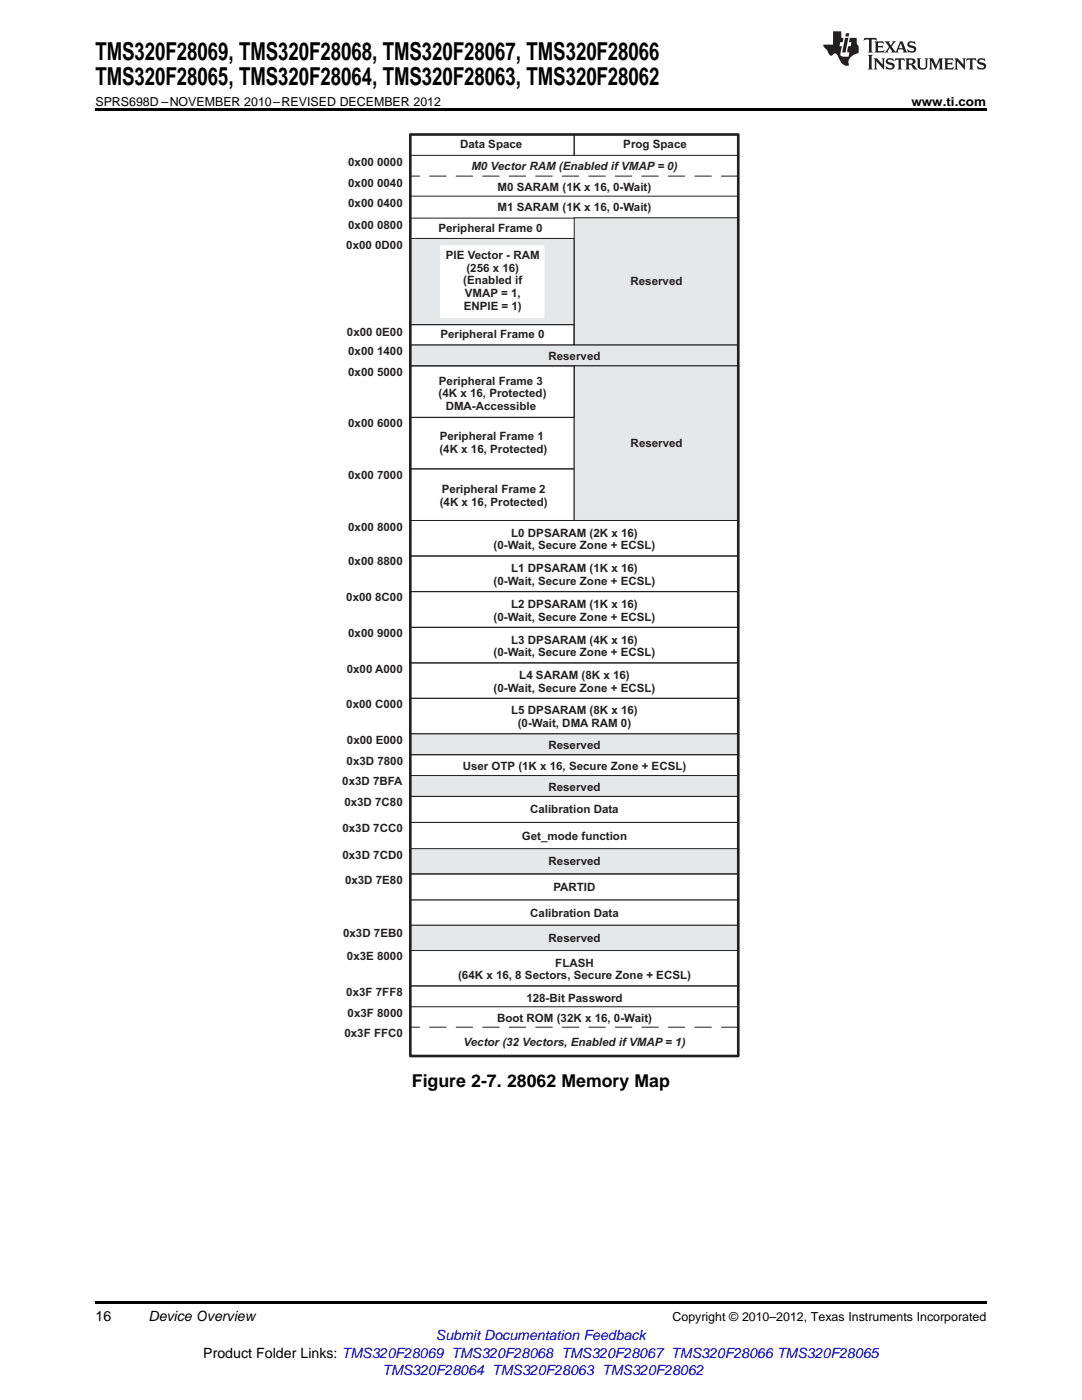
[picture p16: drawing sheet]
<svg xmlns="http://www.w3.org/2000/svg" width="216mm" height="279mm" viewBox="0 0 216 279" stroke-linecap="round" stroke-linejoin="round" font-family="sans-serif">
<defs><g id="words">
<g font-size="4.9">
<text x="19" y="12">TMS320F28069, TMS320F28068, TMS320F28067, TMS320F28066</text>
<text x="19" y="16.9">TMS320F28065, TMS320F28064, TMS320F28063, TMS320F28062</text>
</g>
<text font-size="3.5" x="82.2" y="217">Figure 2-7. 28062 Memory Map</text>
<g font-size="2.8">
<text x="19" y="263.6">16</text>
<text x="29.6" y="263.6">Device Overview</text>
<text x="40.6" y="270.9">Product Folder Links: TMS320F28069 TMS320F28068 TMS320F28067 TMS320F28066 TMS320F28065</text>
</g>
<g font-size="2.8" fill="#00f">
<text x="87" y="267.4">Submit Documentation Feedback</text>
<text x="76.3" y="274.5">TMS320F28064 TMS320F28063 TMS320F28062</text>
</g>
<g font-size="2.5">
<text x="19" y="21.1">SPRS698D –NOVEMBER 2010–REVISED DECEMBER 2012</text>
<text x="181.9" y="21.1">www.ti.com</text>
<text x="134.2" y="263.6">Copyright © 2010–2012, Texas Instruments Incorporated</text>
</g>
<g font-size="2.3" fill="#231f20">
<text x="91.8" y="29.6">Data Space</text>
<text x="124.4" y="29.6">Prog Space</text>
<text x="69.5" y="33.2">0x00 0000</text>
<text x="94" y="34">M0 Vector RAM (Enabled if VMAP = 0)</text>
<text x="69.5" y="37.3">0x00 0040</text>
<text x="69.5" y="41.4">0x00 0400</text>
<text x="99.3" y="38">M0 SARAM (1K x 16, 0-Wait)</text>
<text x="69.5" y="45.7">0x00 0800</text>
<text x="87.5" y="46.3">Peripheral Frame 0</text>
<text x="99.3" y="42.2">M1 SARAM (1K x 16, 0-Wait)</text>
<text x="69.1" y="49.8">0x00 0D00</text>
<text x="89" y="51.7">PIE Vector - RAM</text>
<text x="92.4" y="56.8">(Enabled if</text>
<text x="92.7" y="59.3">VMAP = 1,</text>
<text x="93.1" y="54.2">(256 x 16)</text>
<text x="125.8" y="57">Reserved</text>
<text x="92.5" y="61.9">ENPIE = 1)</text>
<text x="69.2" y="67">0x00 0E00</text>
<text x="69.5" y="70.9">0x00 1400</text>
<text x="87.9" y="67.4">Peripheral Frame 0</text>
<text x="109.4" y="71.9">Reserved</text>
<text x="69.5" y="75">0x00 5000</text>
<text x="87.6" y="76.8">Peripheral Frame 3</text>
<text x="87.5" y="79.3">(4K x 16, Protected)</text>
<text x="88.9" y="81.9">DMA-Accessible</text>
<text x="69.5" y="85.3">0x00 6000</text>
<text x="87.8" y="87.9">Peripheral Frame 1</text>
<text x="125.8" y="89.3">Reserved</text>
<text x="69.5" y="95.5">0x00 7000</text>
<text x="87.7" y="90.4">(4K x 16, Protected)</text>
<text x="87.7" y="101">(4K x 16, Protected)</text>
<text x="88.1" y="98.4">Peripheral Frame 2</text>
<text x="69.5" y="105.9">0x00 8000</text>
<text x="102" y="107.1">L0 DPSARAM (2K x 16)</text>
<text x="69.5" y="112.8">0x00 8800</text>
<text x="98.5" y="109.6">(0-Wait, Secure Zone + ECSL)</text>
<text x="98.5" y="116.7">(0-Wait, Secure Zone + ECSL)</text>
<text x="102" y="114.2">L1 DPSARAM (1K x 16)</text>
<text x="69.1" y="120">0x00 8C00</text>
<text x="98.5" y="123.9">(0-Wait, Secure Zone + ECSL)</text>
<text x="102" y="121.3">L2 DPSARAM (1K x 16)</text>
<text x="69.5" y="127.2">0x00 9000</text>
<text x="98.5" y="131">(0-Wait, Secure Zone + ECSL)</text>
<text x="102" y="128.4">L3 DPSARAM (4K x 16)</text>
<text x="69.2" y="134.3">0x00 A000</text>
<text x="103.6" y="135.5">L4 SARAM (8K x 16)</text>
<text x="69.1" y="141.2">0x00 C000</text>
<text x="98.5" y="138">(0-Wait, Secure Zone + ECSL)</text>
<text x="102" y="142.6">L5 DPSARAM (8K x 16)</text>
<text x="69.2" y="148.5">0x00 E000</text>
<text x="103.3" y="145.1">(0-Wait, DMA RAM 0)</text>
<text x="109.4" y="149.5">Reserved</text>
<text x="69.2" y="152.7">0x3D 7800</text>
<text x="92.3" y="153.7">User OTP (1K x 16, Secure Zone + ECSL)</text>
<text x="68.3" y="156.7">0x3D 7BFA</text>
<text x="68.7" y="160.9">0x3D 7C80</text>
<text x="109.4" y="157.8">Reserved</text>
<text x="68.3" y="166.1">0x3D 7CC0</text>
<text x="104.1" y="167.6">Get_mode function</text>
<text x="105.8" y="162.3">Calibration Data</text>
<text x="68.3" y="171.4">0x3D 7CD0</text>
<text x="109.5" y="172.7">Reserved</text>
<text x="68.8" y="176.4">0x3D 7E80</text>
<text x="110.4" y="177.8">PARTID</text>
<text x="105.8" y="183">Calibration Data</text>
<text x="68.5" y="187">0x3D 7EB0</text>
<text x="69.2" y="191.5">0x3E 8000</text>
<text x="109.5" y="188">Reserved</text>
<text x="91.4" y="195.4">(64K x 16, 8 Sectors, Secure Zone + ECSL)</text>
<text x="110.8" y="192.9">FLASH</text>
<text x="69.1" y="198.8">0x3F 7FF8</text>
<text x="69.4" y="203">0x3F 8000</text>
<text x="99.2" y="204">Boot ROM (32K x 16, 0-Wait)</text>
<text x="105" y="199.9">128-Bit Password</text>
<text x="68.7" y="206.9">0x3F FFC0</text>
<text x="92.5" y="208.8">Vector (32 Vectors, Enabled if VMAP = 1)</text>
</g>
</g></defs>
<path d="M19 259.7h177.8v.5h-177.8z" fill="#000"/>
<path d="M81.9 26.8h32.7v4.2h-32.7zM114.6 26.8h32.7v4.2h-32.7z" fill="none" stroke="#231f20" stroke-width=".2"/>
<path d="M114.6 43.5h32.7v25.4h-32.7z" fill-rule="evenodd" fill="#e6e7e9"/>
<path d="M81.9 39.1h65.3M114.6 43.5h32.7v25.4h-32.7z" fill="none" stroke="#231f20" stroke-width=".2"/>
<path d="M147.2 35.1h-65.3" fill="none" stroke="#231f20" stroke-width=".2" stroke-dasharray="3.3 2"/>
<path d="M81.8 47.6h32.7v17.2h-32.7z" fill-rule="evenodd" fill="#e6e7e9"/>
<path d="M81.8 47.6h32.7v17.2h-32.7z" fill="none" stroke="#231f20" stroke-width=".2"/>
<path d="M88 49h20.5v14.4h-20.5z" fill-rule="evenodd" fill="#fff"/>
<path d="M88 49h20.5v14.4h-20.5z" fill="none" stroke="#fff" stroke-width=".2"/>
<path d="M81.9 43.5h32.7M81.9 64.8h32.6v4.1h-32.6z" fill="none" stroke="#231f20" stroke-width=".2"/>
<path d="M81.9 68.9h65.4v4.1h-65.4z" fill-rule="evenodd" fill="#e6e7e9"/>
<path d="M81.9 68.9h65.4v4.1h-65.4zM81.9 83.3h32.7v10.3h-32.7zM81.9 93.6h32.7v10.3h-32.7zM81.9 103.9h65.4v7.1h-65.4zM81.9 118.1h65.4v7.1h-65.4zM81.9 111h65.4v7h-65.4zM81.9 125.2h65.4v7.1h-65.4zM81.9 132.3h65.4v7.1h-65.4zM81.9 139.4h65.4v7.1h-65.4z" fill="none" stroke="#231f20" stroke-width=".2"/>
<path d="M114.6 73h32.7v30.9h-32.7z" fill-rule="evenodd" fill="#e6e7e9"/>
<path d="M114.6 73h32.7v30.9h-32.7z" fill="none" stroke="#231f20" stroke-width=".2"/>
<path d="M81.9 146.5h65.4v4.1h-65.4z" fill-rule="evenodd" fill="#e6e7e9"/>
<path d="M81.9 73h32.7v10.3h-32.7zM81.9 146.5h65.4v4.1h-65.4zM81.9 150.6h65.4v4.2h-65.4zM81.9 158.9h65.4v5.2h-65.4z" fill="none" stroke="#231f20" stroke-width=".2"/>
<path d="M81.9 154.8h65.4v4.1h-65.4z" fill-rule="evenodd" fill="#e6e7e9"/>
<path d="M81.9 154.8h65.4v4.1h-65.4zM81.9 164.1h65.4v5.2h-65.4zM81.9 189.7h65.4v7.1h-65.4zM81.9 196.8h65.4v4.1h-65.4z" fill="none" stroke="#231f20" stroke-width=".2"/>
<path d="M147.2 205h-65.3" fill="none" stroke="#231f20" stroke-width=".2" stroke-dasharray="3.3 2"/>
<path d="M81.9 169.4h65.4v5h-65.4z" fill-rule="evenodd" fill="#e6e7e9"/>
<path d="M81.9 169.4h65.4v5h-65.4zM81.9 174.4h65.4v5.2h-65.4z" fill="none" stroke="#231f20" stroke-width=".2"/>
<path d="M81.9 179.6h65.4v5.1h-65.4z" fill-rule="evenodd" fill="#fff"/>
<path d="M81.9 179.6h65.4v5.1h-65.4z" fill="none" stroke="#231f20" stroke-width=".2"/>
<path d="M81.9 184.7h65.4v5h-65.4z" fill-rule="evenodd" fill="#e6e7e9"/>
<path d="M81.9 184.7h65.4v5h-65.4z" fill="none" stroke="#231f20" stroke-width=".2"/>
<path d="M81.9 26.8h65.4v183.9h-65.4z" fill="none" stroke="#231f20" stroke-width=".53"/>
<path d="M19 21.6h177.8v.6h-177.8z" fill="#000"/>
<g fill="#231f20">
<path d="M172.5 7.6l-.1 .5 .4-.2h.6v.1v2.1l-.2 .4h.9l-.2-.4v-2.1l.1-.1h.5l.5 .2-.2-.5zM174.5 8.3l.2 .3v1.5l-.2 .4h1.8l.2-.6a1.04 1.04 0 0 1-1.3 .2v-.7h.6l.3 .2v-.6l-.3 .2h-.6v-.6l.8-.1 .4 .3-.2-.5zM176.5 8.3l.9 1.1-.9 1.1h.8l-.2-.2 .4-.7 .5 .7-.2 .2h1.5l-.2-.2 .2-.4h.9l.1 .4-.2 .2h1l-.3-.3-.7-1.9h-.5l-.9 2-.8-1 .9-1h-.8l.1 .3-.4 .5-.3-.6 .1-.2zM179.7 8.6l.4 1h-.7zM181.3 8.4a.63 .63 0 0 0-.2 .7 .63 .63 0 0 0 .6 .4l.6 .2 .1 .2a.75 .75 0 0 1-.7 .4 .75 .75 0 0 1-.6-.5l.1 .7 .1-.1a1.11 1.11 0 0 0 1.5-.6 1.13 1.13 0 0 0-1.2-.8l-.1-.4a1.04 1.04 0 0 1 1.2 .2l-.2-.5-.2 .1-.4-.2zM173.2 10.9l.2 .4v2.2l-.2 .4h1l-.3-.4v-2.2l.3-.4zM174.3 11.6l.3 .4v1.5l-.3 .4h.8l-.2-.4v-1.3l1.5 1.7v-1.9l.2-.4h-.7l.2 .4v.9l-1.1-1.3zM177 11.8a.62 .62 0 0 0-.2 .7 .62 .62 0 0 0 .6 .4l.6 .1 .1 .3a.76 .76 0 0 1-.7 .3 .76 .76 0 0 1-.7-.4l.2 .7 .1-.1a1.11 1.11 0 0 0 1.5-.6 1.13 1.13 0 0 0-1.2-.8l-.1-.4a1.04 1.04 0 0 1 1.2 .2l-.2-.6-.2 .1-.5-.1zM178.7 11.6l-.2 .6a.61 .61 0 0 1 .8-.3v1.6l-.2 .4h.9l-.2-.4v-1.6a.63 .63 0 0 1 .7 .3l-.1-.6zM180.6 11.6l.3 .4v1.5l-.3 .4h1l-.2-.2-.1-.8 .6 .2a.76 .76 0 0 0 1.2 .7l-1-1a.58 .58 0 0 0 .6-.5 .58 .58 0 0 0-.5-.6zM181.4 11.9h.1a.45 .45 0 0 1 .5 .1 .45 .45 0 0 1 .1 .5l-.8 .2zM182.9 11.6l.2 .2a2.17 2.17 0 0 0 .3 1.9 .99 .99 0 0 0 1.6-.6v-1.1l.2-.4h-.7l.2 .2a1.92 1.92 0 0 1-.2 1.8 .6 .6 0 0 1-.9-.5v-1.1l.2-.4zM185.4 11.6l.2 .4v1.5l-.2 .4h.7l-.2-.4v-1.4l.8 1.8 .8-1.8v1.4l-.2 .4h.9l-.2-.4v-1.5l.2-.4h-.8l-.6 1.5-.6-1.5zM188.4 11.6l.2 .4v1.5l-.2 .4h1.8l.1-.6a1.04 1.04 0 0 1-1.2 .1v-.6h.5l.4 .2v-.6l-.4 .2h-.5v-.7h.8l.3 .3-.1-.6zM190.5 11.6l.2 .4v1.5l-.2 .4h.7l-.2-.4v-1.3l1.5 1.7v-1.9l.2-.4h-.7l.2 .4v.9l-1.1-1.3zM192.9 11.6l-.1 .6a.61 .61 0 0 1 .7-.3l.1 1.6-.3 .4h1l-.3-.4 .1-1.6a.63 .63 0 0 1 .7 .3l-.1-.6zM195.2 11.8a.62 .62 0 0 0-.2 .7 .62 .62 0 0 0 .6 .4l.6 .1 .1 .3a.76 .76 0 0 1-.7 .3 .76 .76 0 0 1-.6-.4l.1 .7 .1-.1a1.11 1.11 0 0 0 1.6-.6 1.13 1.13 0 0 0-1.3-.8l-.1-.4a1.04 1.04 0 0 1 1.2 .2l-.1-.6-.2 .1-.5-.1z"/>
<path d="M166.2 6.3v2.6h-1.9v.4l.8 .9a.91 .91 0 0 0 1 .8 .56 .56 0 0 1 .5-.3 .56 .56 0 0 1 .5 .3l.4 .8a1.53 1.53 0 0 0 1.9 1.2 1.54 1.54 0 0 1 1-2.1l.9-.3v-1.4a1.52 1.52 0 0 1-.4-1.6h-1.3l-.2 .8h.5l-.2 .8h-.5l-.1 1v.2l.4 .1-.2 .8a1.93 1.93 0 0 1-1.6-.3l.3-1.8h-.5l.2-.8h.4l.2-.8h-.4v-1.3zM168.6 7.6l-.6 2.9h.7l.6-2.9zM168.8 6.6l-.1 .7h.6l.2-.7z"/>
</g>
<use href="#words"/>
</svg>
